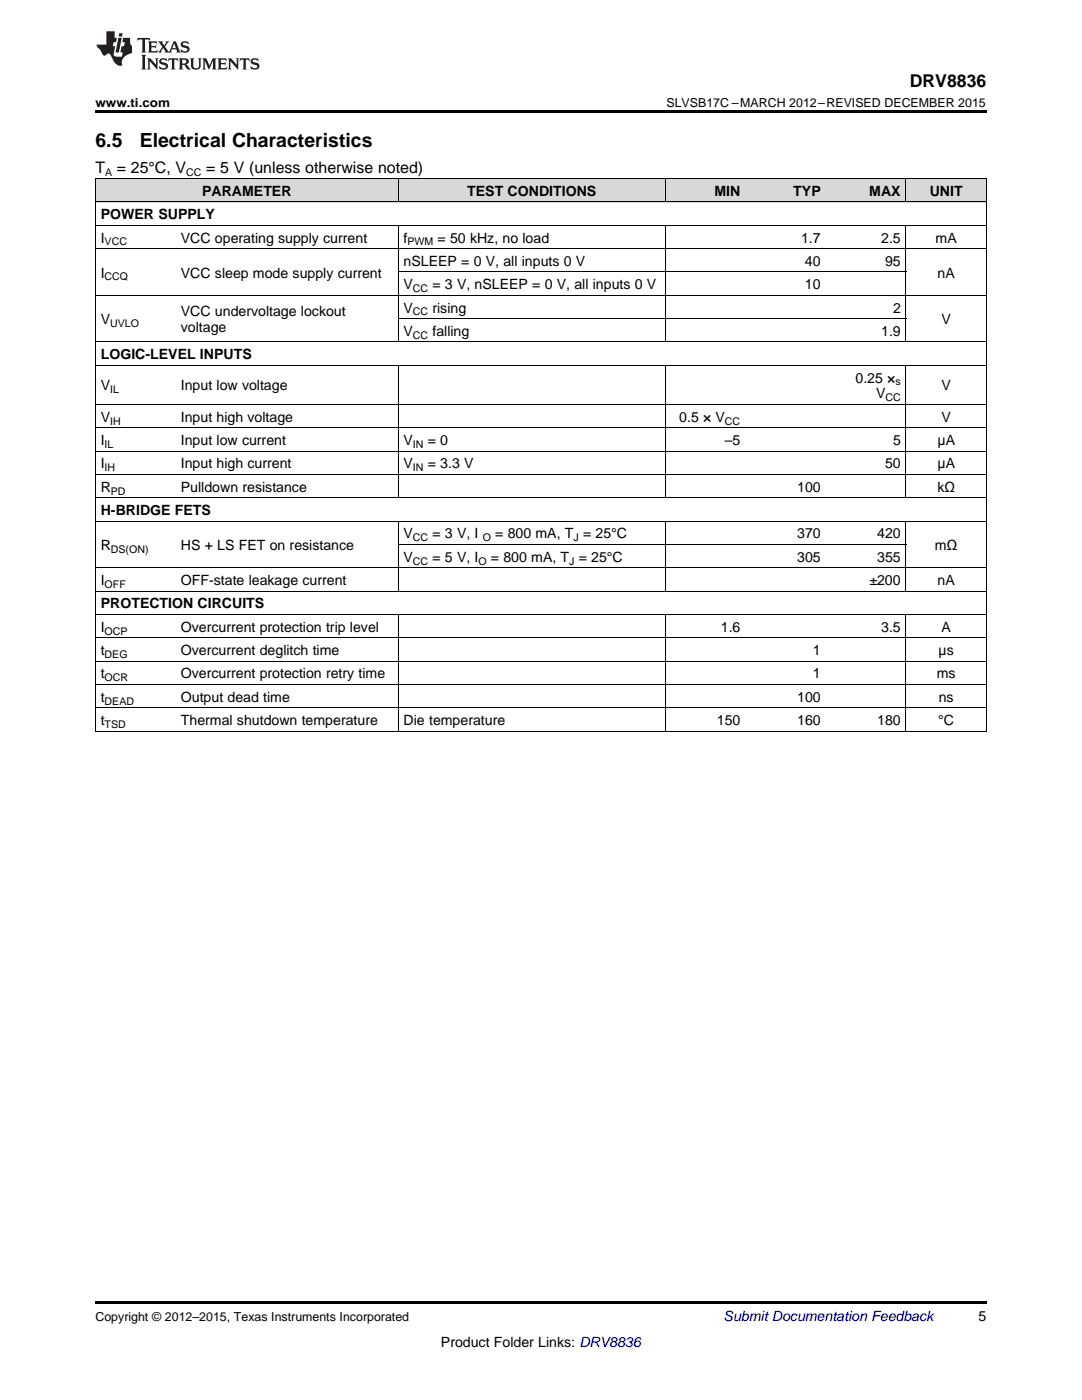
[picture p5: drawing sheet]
<svg xmlns="http://www.w3.org/2000/svg" width="216mm" height="279mm" viewBox="0 0 216 279" stroke-linecap="round" stroke-linejoin="round" font-family="sans-serif">
<defs><g id="words">
<g font-size="3.9">
<text x="19" y="29.3">6.5</text>
<text x="27.9" y="29.3">Electrical Characteristics</text>
</g>
<text font-size="3.5" x="181.5" y="17.3">DRV8836</text>
<g font-size="3.2">
<text x="19" y="34.4">T</text>
<text x="23.3" y="34.4">= 25°C, V</text>
<text x="41.1" y="34.4">= 5 V (unless otherwise noted)</text>
</g>
<g font-size="2.8">
<text x="40.3" y="39.1">PARAMETER</text>
<text x="93.2" y="39.1">TEST CONDITIONS</text>
<text x="142.6" y="39.1">MIN</text>
<text x="158.3" y="39.1">TYP</text>
<text x="173.5" y="39.1">MAX</text>
<text x="185.5" y="39.1">UNIT</text>
<text x="20.1" y="43.7">POWER SUPPLY</text>
<text x="20.1" y="48.4">I</text>
<text x="36.1" y="48.4">VCC operating supply current</text>
<text x="80.5" y="48.4">f</text>
<text x="80.5" y="53.1">nSLEEP = 0 V, all inputs 0 V</text>
<text x="87.3" y="48.4">= 50 kHz, no load</text>
<text x="159.8" y="48.4">1.7</text>
<text x="160.6" y="53.1">40</text>
<text x="175.8" y="48.4">2.5</text>
<text x="176.6" y="53.1">95</text>
<text x="186.7" y="48.4">mA</text>
<text x="20.1" y="55.4">I</text>
<text x="36.1" y="55.4">VCC sleep mode supply current</text>
<text x="80.5" y="57.7">V</text>
<text x="86.3" y="57.7">= 3 V, nSLEEP = 0 V, all inputs 0 V</text>
<text x="160.6" y="57.7">10</text>
<text x="187.1" y="55.4">nA</text>
<text x="20.1" y="64.7">V</text>
<text x="36.1" y="63.1">VCC undervoltage lockout</text>
<text x="80.5" y="62.4">V</text>
<text x="86.3" y="62.4">rising</text>
<text x="178.2" y="62.4">2</text>
<text x="187.9" y="64.7">V</text>
<text x="20.1" y="71.7">LOGIC-LEVEL INPUTS</text>
<text x="36.1" y="66.3">voltage</text>
<text x="80.5" y="67">V</text>
<text x="86.3" y="67">falling</text>
<text x="175.8" y="67">1.9</text>
<text x="20.1" y="77.9">V</text>
<text x="36.1" y="77.9">Input low voltage</text>
<text x="170.7" y="76.3">0.25 ×</text>
<text x="187.9" y="77.9">V</text>
<text x="174.8" y="79.5">V</text>
<text x="20.1" y="84.2">V</text>
<text x="20.1" y="88.8">I</text>
<text x="36.1" y="84.2">Input high voltage</text>
<text x="36.1" y="88.8">Input low current</text>
<text x="80.5" y="88.8">V</text>
<text x="85.4" y="88.8">= 0</text>
<text x="135.5" y="84.2">0.5 × V</text>
<text x="144.6" y="88.8">–5</text>
<text x="178.2" y="88.8">5</text>
<text x="187.1" y="88.8">μA</text>
<text x="187.9" y="84.2">V</text>
<text x="20.1" y="93.5">I</text>
<text x="36.1" y="93.5">Input high current</text>
<text x="80.5" y="93.5">V</text>
<text x="85.4" y="93.5">= 3.3 V</text>
<text x="176.6" y="93.5">50</text>
<text x="187.1" y="93.5">μA</text>
<text x="20.1" y="98.1">R</text>
<text x="36.1" y="98.1">Pulldown resistance</text>
<text x="159.1" y="98.1">100</text>
<text x="187" y="98.1">kΩ</text>
<text x="20.1" y="102.8">H-BRIDGE FETS</text>
<text x="80.5" y="107.5">V</text>
<text x="86.3" y="107.5">= 3 V, I</text>
<text x="98.8" y="107.5">= 800 mA, T = 25°C</text>
<text x="159.1" y="107.5">370</text>
<text x="175" y="107.5">420</text>
<text x="20.1" y="109.8">R</text>
<text x="36.1" y="109.8">HS + LS FET on resistance</text>
<text x="80.5" y="112.1">V</text>
<text x="86.3" y="112.1">= 5 V, I</text>
<text x="98" y="112.1">= 800 mA, T = 25°C</text>
<text x="159.1" y="112.1">305</text>
<text x="175" y="112.1">355</text>
<text x="186.5" y="109.8">mΩ</text>
<text x="20.1" y="116.8">I</text>
<text x="36.1" y="116.8">OFF-state leakage current</text>
<text x="173.5" y="116.8">±200</text>
<text x="187.1" y="116.8">nA</text>
<text x="20.1" y="121.4">PROTECTION CIRCUITS</text>
<text x="20.1" y="126.1">I</text>
<text x="20.1" y="130.7">t</text>
<text x="36.1" y="126.1">Overcurrent protection trip level</text>
<text x="36.1" y="130.7">Overcurrent deglitch time</text>
<text x="143.8" y="126.1">1.6</text>
<text x="162.2" y="130.7">1</text>
<text x="175.8" y="126.1">3.5</text>
<text x="187.3" y="130.7">µs</text>
<text x="187.9" y="126.1">A</text>
<text x="20.1" y="135.4">t</text>
<text x="36.1" y="135.4">Overcurrent protection retry time</text>
<text x="162.2" y="135.4">1</text>
<text x="186.9" y="135.4">ms</text>
<text x="20.1" y="140.1">t</text>
<text x="36.1" y="140.1">Output dead time</text>
<text x="159.1" y="140.1">100</text>
<text x="187.3" y="140.1">ns</text>
<text x="20.1" y="144.7">t</text>
<text x="36.1" y="144.7">Thermal shutdown temperature</text>
<text x="80.5" y="144.7">Die temperature</text>
<text x="143.1" y="144.7">150</text>
<text x="159.1" y="144.7">160</text>
<text x="175" y="144.7">180</text>
<text x="187.2" y="144.7">°C</text>
<text x="195.3" y="263.6">5</text>
<text x="88" y="268.9">Product Folder Links: DRV8836</text>
</g>
<text font-size="2.8" fill="#0000c8" x="144.4" y="263.6">Submit Documentation Feedback</text>
<g font-size="2.5">
<text x="19" y="21.4">www.ti.com</text>
<text x="133" y="21.4">SLVSB17C –MARCH 2012–REVISED DECEMBER 2015</text>
<text x="19" y="263.6">Copyright © 2012–2015, Texas Instruments Incorporated</text>
</g>
<g font-size="2.1">
<text x="21" y="35.1">A</text>
<text x="37.1" y="35.1">CC</text>
<text x="20.9" y="49">VCC</text>
<text x="81.3" y="49">PWM</text>
<text x="20.9" y="56">CCQ</text>
<text x="82.4" y="58.3">CC</text>
<text x="22" y="65.3">UVLO</text>
<text x="82.4" y="62.9">CC</text>
<text x="82.4" y="67.6">CC</text>
<text x="178.7" y="76.9">s</text>
<text x="22" y="78.5">IL</text>
<text x="176.7" y="80.1">CC</text>
<text x="20.9" y="89.4">IL</text>
<text x="22" y="84.7">IH</text>
<text x="82.4" y="89.4">IN</text>
<text x="144.6" y="84.7">CC</text>
<text x="20.9" y="94.1">IH</text>
<text x="82.4" y="94.1">IN</text>
<text x="22.1" y="98.7">PD</text>
<text x="22.1" y="110.3">DS(ON)</text>
<text x="82.4" y="108">CC</text>
<text x="82.4" y="112.7">CC</text>
<text x="95.5" y="112.7">O</text>
<text x="96.3" y="108">O</text>
<text x="113.6" y="112.7">J</text>
<text x="114.4" y="108">J</text>
<text x="20.9" y="117.3">OFF</text>
<text x="20.9" y="126.6">OCP</text>
<text x="20.9" y="131.3">DEG</text>
<text x="20.9" y="136">OCR</text>
<text x="20.9" y="140.6">DEAD</text>
<text x="20.9" y="145.3">TSD</text>
</g>
</g></defs>
<g fill="#d8d8d8">
<path d="M19 35.7h16v4.7h-16z"/>
<path d="M35 35.7h44.5v4.7h-44.5z"/>
<path d="M79.5 35.7h53.3v4.7h-53.3z"/>
<path d="M132.8 35.7h16v4.7h-16z"/>
<path d="M148.8 35.7h16v4.7h-16z"/>
<path d="M164.8 35.7h16v4.7h-16z"/>
<path d="M180.8 35.7h16v4.7h-16z"/>
</g>
<path d="M19 22h177.8v.5h-177.8zM19 145.9l.2 .1zM79.4 145.9l.1 .1zM132.7 145.9l.1 .1zM148.7 145.9l.1 .1zM164.7 145.9l.1 .1zM180.7 145.9l.1 .1zM196.7 145.9l.1 .1zM19 259.7h177.8v.5h-177.8z" fill="#000"/>
<g fill="none" stroke="#000" stroke-width=".2">
<path d="M19 35.6l177.8 .1v110.3M19.1 35.7v110.3M79.4 35.7v4.7M132.8 35.7v4.7M180.8 35.7v4.7M19 58.9h177.8M19 49.6h177.8M19 45h177.8M19 40.3h177.8M79.4 45v23.3M79.5 54.3h101.3M132.8 45v23.3"/>
<path d="M180.8 45v23.3M19 72.9h177.8M19 68.2h177.8M79.4 72.9v26.5M79.5 63.6h101.3M132.8 72.9v26.5M180.8 72.9v26.5M19 99.4h177.8M19 94.7h177.8M19 90h177.8M19 85.4h177.8M19 80.7h177.8"/>
<path d="M19 118h177.8M19 113.3h177.8M19 104h177.8M79.4 104v14M79.5 108.7h101.3M132.8 104v14M180.8 104v14M19 136.6h177.8M19 132h177.8M19 127.3h177.8M19 122.6h177.8M79.4 122.7v23.3"/>
<path d="M132.8 122.7v23.3M180.8 122.7v23.3M19 145.9h177.8M19 141.3h177.8"/>
</g>
<g fill="#231f20">
<path d="M27.5 7.6l-.1 .5 .4-.2h.6v.1v2.1l-.2 .4h1l-.3-.4v-2.1l.1-.1h.5l.5 .2-.2-.5zM29.5 8.3l.2 .3v1.5l-.2 .4h1.8l.2-.6a1.04 1.04 0 0 1-1.3 .2v-.7h.6l.3 .2v-.6l-.3 .2h-.6v-.6l.8-.1 .4 .3-.2-.5zM31.5 8.3l.9 1.1-.9 1.1h.8l-.2-.2 .5-.7 .4 .7-.2 .2h1.5l-.1-.2 .1-.4h.9l.1 .4-.2 .2h1l-.3-.3-.7-1.9h-.5l-.9 2-.8-1 .9-1h-.8l.1 .3-.3 .5-.4-.6 .2-.2zM34.7 8.6l.4 1h-.7zM36.3 8.4a.63 .63 0 0 0-.2 .7 .63 .63 0 0 0 .6 .4l.6 .2 .1 .2a.75 .75 0 0 1-.7 .4 .75 .75 0 0 1-.6-.5l.1 .7 .1-.1a1.11 1.11 0 0 0 1.5-.6 1.13 1.13 0 0 0-1.2-.8l-.1-.4a1.04 1.04 0 0 1 1.2 .2l-.2-.5-.1 .1-.5-.2zM28.2 10.9l.2 .4v2.2l-.2 .4h1l-.3-.4v-2.2l.3-.4zM29.3 11.6l.3 .4v1.5l-.3 .4h.8l-.2-.4v-1.3l1.5 1.7v-1.9l.2-.4h-.7l.2 .4v.9l-1.1-1.3zM32 11.8a.62 .62 0 0 0-.2 .7 .62 .62 0 0 0 .6 .4l.6 .1 .1 .3a.76 .76 0 0 1-.7 .3 .76 .76 0 0 1-.6-.4l.1 .7 .1-.1a1.11 1.11 0 0 0 1.5-.6 1.13 1.13 0 0 0-1.2-.8l-.1-.4a1.04 1.04 0 0 1 1.2 .2l-.2-.6-.1 .1-.5-.1zM33.7 11.6l-.2 .6a.61 .61 0 0 1 .8-.3v1.6l-.2 .4h.9l-.2-.4v-1.6a.63 .63 0 0 1 .8 .3l-.2-.6zM35.6 11.6l.3 .4v1.5l-.3 .4h1l-.2-.2v-.8l.5 .2a.76 .76 0 0 0 1.2 .7l-1-1a.58 .58 0 0 0 .6-.5 .58 .58 0 0 0-.5-.6zM36.4 11.9h.1a.45 .45 0 0 1 .5 .1 .45 .45 0 0 1 .1 .5l-.7 .2zM37.9 11.6l.2 .2a2.17 2.17 0 0 0 .3 1.9 .99 .99 0 0 0 1.6-.6v-1.1l.2-.4h-.7l.2 .2a1.92 1.92 0 0 1-.2 1.8 .6 .6 0 0 1-.9-.5v-1.1l.2-.4zM40.4 11.6l.2 .4v1.5l-.2 .4h.7l-.2-.4v-1.4l.8 1.8 .8-1.8v1.4l-.2 .4h.9l-.2-.4v-1.5l.2-.4h-.8l-.6 1.5-.6-1.5zM43.4 11.6l.2 .4v1.5l-.2 .4h1.8l.2-.6a1.04 1.04 0 0 1-1.3 .1v-.6h.5l.4 .2v-.6l-.4 .2h-.5v-.7h.8l.3 .3-.1-.6zM45.5 11.6l.2 .4v1.5l-.2 .4h.7l-.2-.4v-1.3l1.5 1.7v-1.9l.2-.4h-.7l.2 .4v.9l-1.1-1.3zM47.9 11.6l-.1 .6a.61 .61 0 0 1 .8-.3v1.6l-.3 .4h1l-.3-.4 .1-1.6a.63 .63 0 0 1 .7 .3l-.1-.6zM50.2 11.8a.62 .62 0 0 0-.2 .7 .62 .62 0 0 0 .6 .4l.6 .1 .2 .3a.76 .76 0 0 1-.8 .3 .76 .76 0 0 1-.6-.4l.1 .7 .2-.1a1.11 1.11 0 0 0 1.5-.6 1.13 1.13 0 0 0-1.3-.8l-.1-.4a1.04 1.04 0 0 1 1.2 .2l-.1-.6-.2 .1-.5-.1z"/>
<path d="M21.2 6.3v2.6h-1.9l.1 .4 .7 .9a.91 .91 0 0 0 1 .8 .56 .56 0 0 1 .5-.3 .56 .56 0 0 1 .5 .3l.4 .8a1.53 1.53 0 0 0 1.9 1.2 1.54 1.54 0 0 1 1-2.1l.9-.3v-1.4a1.52 1.52 0 0 1-.3-1.6h-1.4l-.2 .8h.5l-.2 .8h-.4l-.2 1v.2l.4 .1-.2 .8a1.93 1.93 0 0 1-1.6-.3l.3-1.8h-.5l.2-.8h.4l.2-.8h-.4v-1.3zM23.6 7.6l-.6 2.9h.7l.6-2.9zM23.8 6.6l-.1 .7h.6l.2-.7z"/>
</g>
<use href="#words"/>
</svg>
